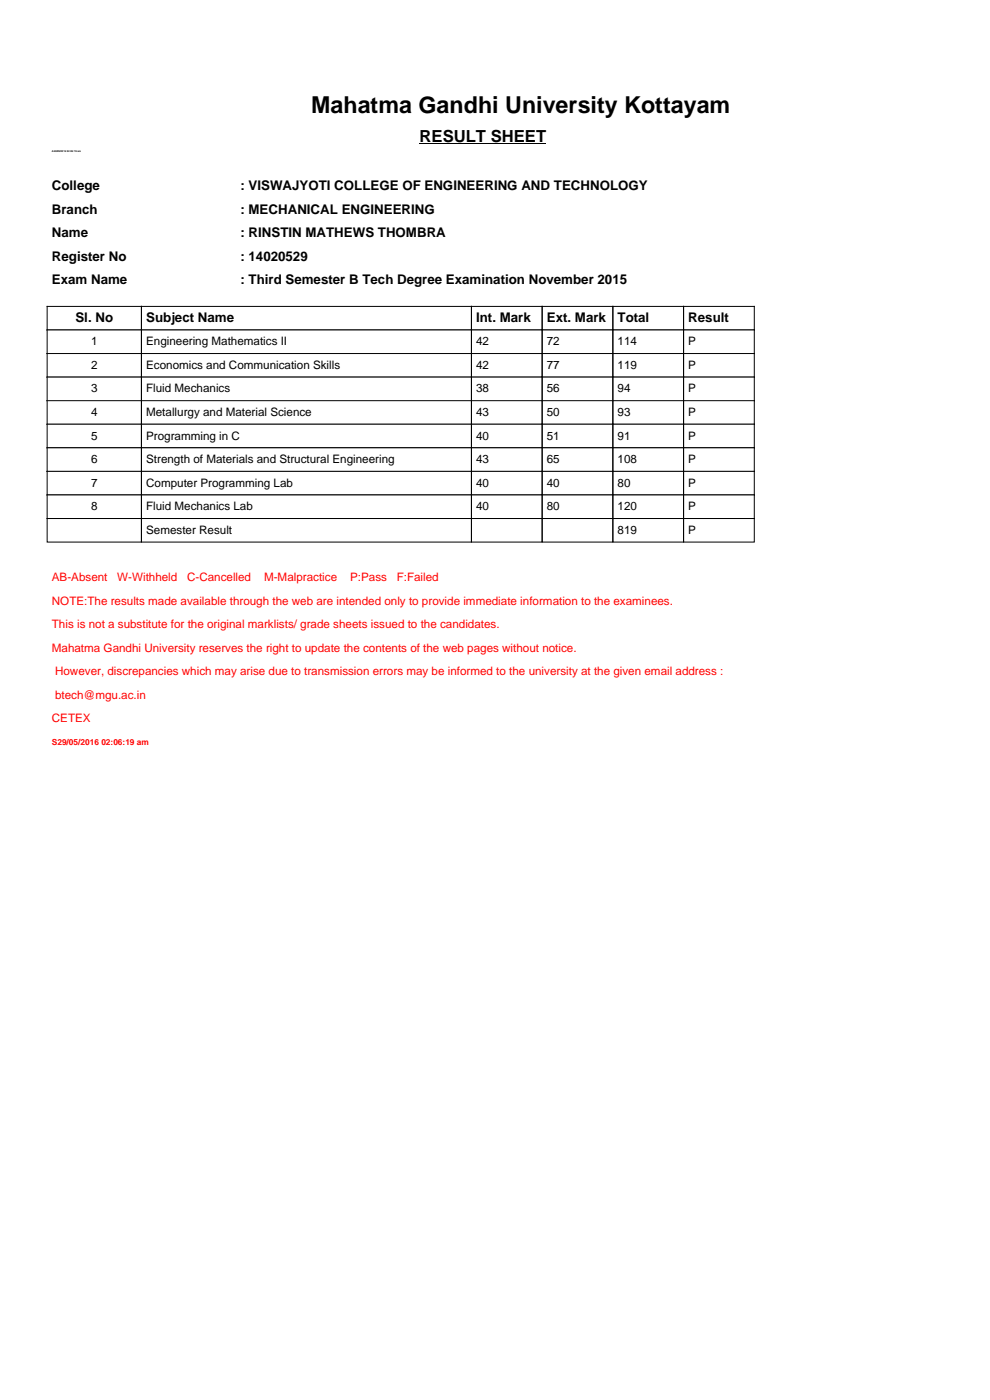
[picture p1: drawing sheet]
<svg xmlns="http://www.w3.org/2000/svg" width="210mm" height="297mm" viewBox="0 0 210 297" stroke-linecap="round" stroke-linejoin="round" font-family="sans-serif">
<defs><g id="words">
<text font-size="4.9" x="66" y="24">Mahatma Gandhi University Kottayam</text>
<text font-size="3.5" x="89" y="30.1">RESULT SHEET</text>
<g font-size="2.8">
<text x="11" y="40.3">College</text>
<text x="51" y="40.3">: VISWAJYOTI COLLEGE OF ENGINEERING AND TECHNOLOGY</text>
<text x="11" y="45.3">Branch</text>
<text x="51" y="45.3">: MECHANICAL ENGINEERING</text>
<text x="11" y="50.3">Name</text>
<text x="51" y="50.3">: RINSTIN MATHEWS THOMBRA</text>
<text x="11" y="55.3">Register No</text>
<text x="51" y="55.3">: 14020529</text>
<text x="11" y="60.3">Exam Name</text>
<text x="51" y="60.3">: Third Semester B Tech Degree Examination November 2015</text>
<text x="16" y="68.3">Sl. No</text>
<text x="31" y="68.3">Subject Name</text>
<text x="101" y="68.3">Int. Mark</text>
<text x="116" y="68.3">Ext. Mark</text>
<text x="131" y="68.3">Total</text>
<text x="146" y="68.3">Result</text>
</g>
<g font-size="2.5">
<text x="19.3" y="73.2">1</text>
<text x="31" y="73.2">Engineering Mathematics II</text>
<text x="101" y="73.2">42</text>
<text x="116" y="73.2">72</text>
<text x="131" y="73.2">114</text>
<text x="146" y="73.2">P</text>
<text x="19.3" y="78.2">2</text>
<text x="19.3" y="83.2">3</text>
<text x="31" y="78.2">Economics and Communication Skills</text>
<text x="31" y="83.2">Fluid Mechanics</text>
<text x="101" y="78.2">42</text>
<text x="101" y="83.2">38</text>
<text x="116" y="78.2">77</text>
<text x="116" y="83.2">56</text>
<text x="131" y="78.2">119</text>
<text x="131" y="83.2">94</text>
<text x="146" y="78.2">P</text>
<text x="146" y="83.2">P</text>
<text x="19.3" y="88.2">4</text>
<text x="31" y="88.2">Metallurgy and Material Science</text>
<text x="101" y="88.2">43</text>
<text x="116" y="88.2">50</text>
<text x="131" y="88.2">93</text>
<text x="146" y="88.2">P</text>
<text x="19.3" y="93.2">5</text>
<text x="31" y="93.2">Programming in C</text>
<text x="101" y="93.2">40</text>
<text x="116" y="93.2">51</text>
<text x="131" y="93.2">91</text>
<text x="146" y="93.2">P</text>
<text x="19.3" y="98.2">6</text>
<text x="31" y="98.2">Strength of Materials and Structural Engineering</text>
<text x="101" y="98.2">43</text>
<text x="116" y="98.2">65</text>
<text x="131" y="98.2">108</text>
<text x="146" y="98.2">P</text>
<text x="19.3" y="103.2">7</text>
<text x="31" y="103.2">Computer Programming Lab</text>
<text x="101" y="103.2">40</text>
<text x="116" y="103.2">40</text>
<text x="131" y="103.2">80</text>
<text x="146" y="103.2">P</text>
<text x="19.3" y="108.2">8</text>
<text x="31" y="108.2">Fluid Mechanics Lab</text>
<text x="31" y="113.2">Semester Result</text>
<text x="101" y="108.2">40</text>
<text x="116" y="108.2">80</text>
<text x="131" y="108.2">120</text>
<text x="131" y="113.2">819</text>
<text x="146" y="108.2">P</text>
<text x="146" y="113.2">P</text>
</g>
<g font-size="2.5" fill="#f00">
<text x="11" y="123.2">AB-Absent</text>
<text x="24.9" y="123.2">W-Withheld</text>
<text x="39.7" y="123.2">C-Cancelled</text>
<text x="56" y="123.2">M-Malpractice</text>
<text x="74.3" y="123.2">P:Pass</text>
<text x="84.1" y="123.2">F:Failed</text>
<text x="11" y="128.2">NOTE:The results made available through the web are intended only to provide immediate information to the examinees.</text>
<text x="11" y="133.2">This is not a substitute for the original marklists/ grade sheets issued to the candidates.</text>
<text x="11" y="138.2">Mahatma Gandhi University reserves the right to update the contents of the web pages without notice.</text>
<text x="11.7" y="143.2">However, discrepancies which may arise due to transmission errors may be informed to the university at the given email address :</text>
<text x="11.7" y="148.2">btech@mgu.ac.in</text>
<text x="11" y="153.2">CETEX</text>
</g>
<text font-size="1.8" fill="#f00" x="11" y="158">S29/05/2016 02:06:19 am</text>
<text font-size=".5" x="11" y="32.2">A29/05/2016 02:06:19 am</text>
</g></defs>
<path d="M89 30.5h26.9" fill="none" stroke="#000" stroke-width=".21"/>
<g fill="#fff">
<path d="M10 65h20v5h-20z"/>
<path d="M30 65h70v5h-70z"/>
<path d="M100 65h15v5h-15z"/>
<path d="M115 65h15v5h-15z"/>
<path d="M130 65h15v5h-15z"/>
<path d="M145 65h15v5h-15z"/>
</g>
<path d="M10 65h150v5h-150zM30 65v5M100 65v5M115 65v5M130 65v5M145 65v5" fill="none" stroke="#000" stroke-width=".21"/>
<g fill="#fff">
<path d="M10 70h20v5h-20z"/>
<path d="M30 70h70v5h-70z"/>
<path d="M100 70h15v5h-15z"/>
<path d="M115 70h15v5h-15z"/>
<path d="M130 70h15v5h-15z"/>
<path d="M145 70h15v5h-15z"/>
</g>
<path d="M10 70h150v5h-150zM30 70v5M100 70v5M115 70v5M130 70v5M145 70v5" fill="none" stroke="#000" stroke-width=".21"/>
<g fill="#fff">
<path d="M10 75h20v5h-20z"/>
<path d="M30 75h70v5h-70z"/>
<path d="M100 75h15v5h-15z"/>
<path d="M115 75h15v5h-15z"/>
<path d="M130 75h15v5h-15z"/>
<path d="M145 75h15v5h-15z"/>
</g>
<path d="M10 75h150v5h-150zM30 75v5M100 75v5M115 75v5M130 75v5M145 75v5" fill="none" stroke="#000" stroke-width=".21"/>
<g fill="#fff">
<path d="M10 80h20v5h-20z"/>
<path d="M30 80h70v5h-70z"/>
<path d="M100 80h15v5h-15z"/>
<path d="M115 80h15v5h-15z"/>
<path d="M130 80h15v5h-15z"/>
<path d="M145 80h15v5h-15z"/>
</g>
<path d="M10 80h150v5h-150zM30 80v5M100 80v5M115 80v5M130 80v5M145 80v5" fill="none" stroke="#000" stroke-width=".21"/>
<g fill="#fff">
<path d="M10 85h20v5h-20z"/>
<path d="M30 85h70v5h-70z"/>
<path d="M100 85h15v5h-15z"/>
<path d="M115 85h15v5h-15z"/>
<path d="M130 85h15v5h-15z"/>
<path d="M145 85h15v5h-15z"/>
</g>
<path d="M10 85h150v5h-150zM30 85v5M100 85v5M115 85v5M130 85v5M145 85v5" fill="none" stroke="#000" stroke-width=".21"/>
<g fill="#fff">
<path d="M10 90h20v5h-20z"/>
<path d="M30 90h70v5h-70z"/>
<path d="M100 90h15v5h-15z"/>
<path d="M115 90h15v5h-15z"/>
<path d="M130 90h15v5h-15z"/>
<path d="M145 90h15v5h-15z"/>
</g>
<path d="M10 90h150v5h-150zM30 90v5M100 90v5M115 90v5M130 90v5M145 90v5" fill="none" stroke="#000" stroke-width=".21"/>
<g fill="#fff">
<path d="M10 95h20v5h-20z"/>
<path d="M30 95h70v5h-70z"/>
<path d="M100 95h15v5h-15z"/>
<path d="M115 95h15v5h-15z"/>
<path d="M130 95h15v5h-15z"/>
<path d="M145 95h15v5h-15z"/>
</g>
<path d="M10 95h150v5h-150zM30 95v5M100 95v5M115 95v5M130 95v5M145 95v5" fill="none" stroke="#000" stroke-width=".21"/>
<g fill="#fff">
<path d="M10 100h20v5h-20z"/>
<path d="M30 100h70v5h-70z"/>
<path d="M100 100h15v5h-15z"/>
<path d="M115 100h15v5h-15z"/>
<path d="M130 100h15v5h-15z"/>
<path d="M145 100h15v5h-15z"/>
</g>
<path d="M10 100h150v5h-150zM30 100v5M100 100v5M115 100v5M130 100v5M145 100v5" fill="none" stroke="#000" stroke-width=".21"/>
<g fill="#fff">
<path d="M10 105h20v5h-20z"/>
<path d="M30 105h70v5h-70z"/>
<path d="M100 105h15v5h-15z"/>
<path d="M115 105h15v5h-15z"/>
<path d="M130 105h15v5h-15z"/>
<path d="M145 105h15v5h-15z"/>
</g>
<path d="M10 110h20v5h-20zM10 105h150v5h-150zM30 110h70v5h-70zM30 105v5M100 110h15v5h-15zM100 105v5M115 110h15v5h-15zM115 105v5M130 110h15v5h-15zM130 105v5M145 110h15v5h-15zM145 105v5" fill="none" stroke="#000" stroke-width=".21"/>
<use href="#words"/>
</svg>
